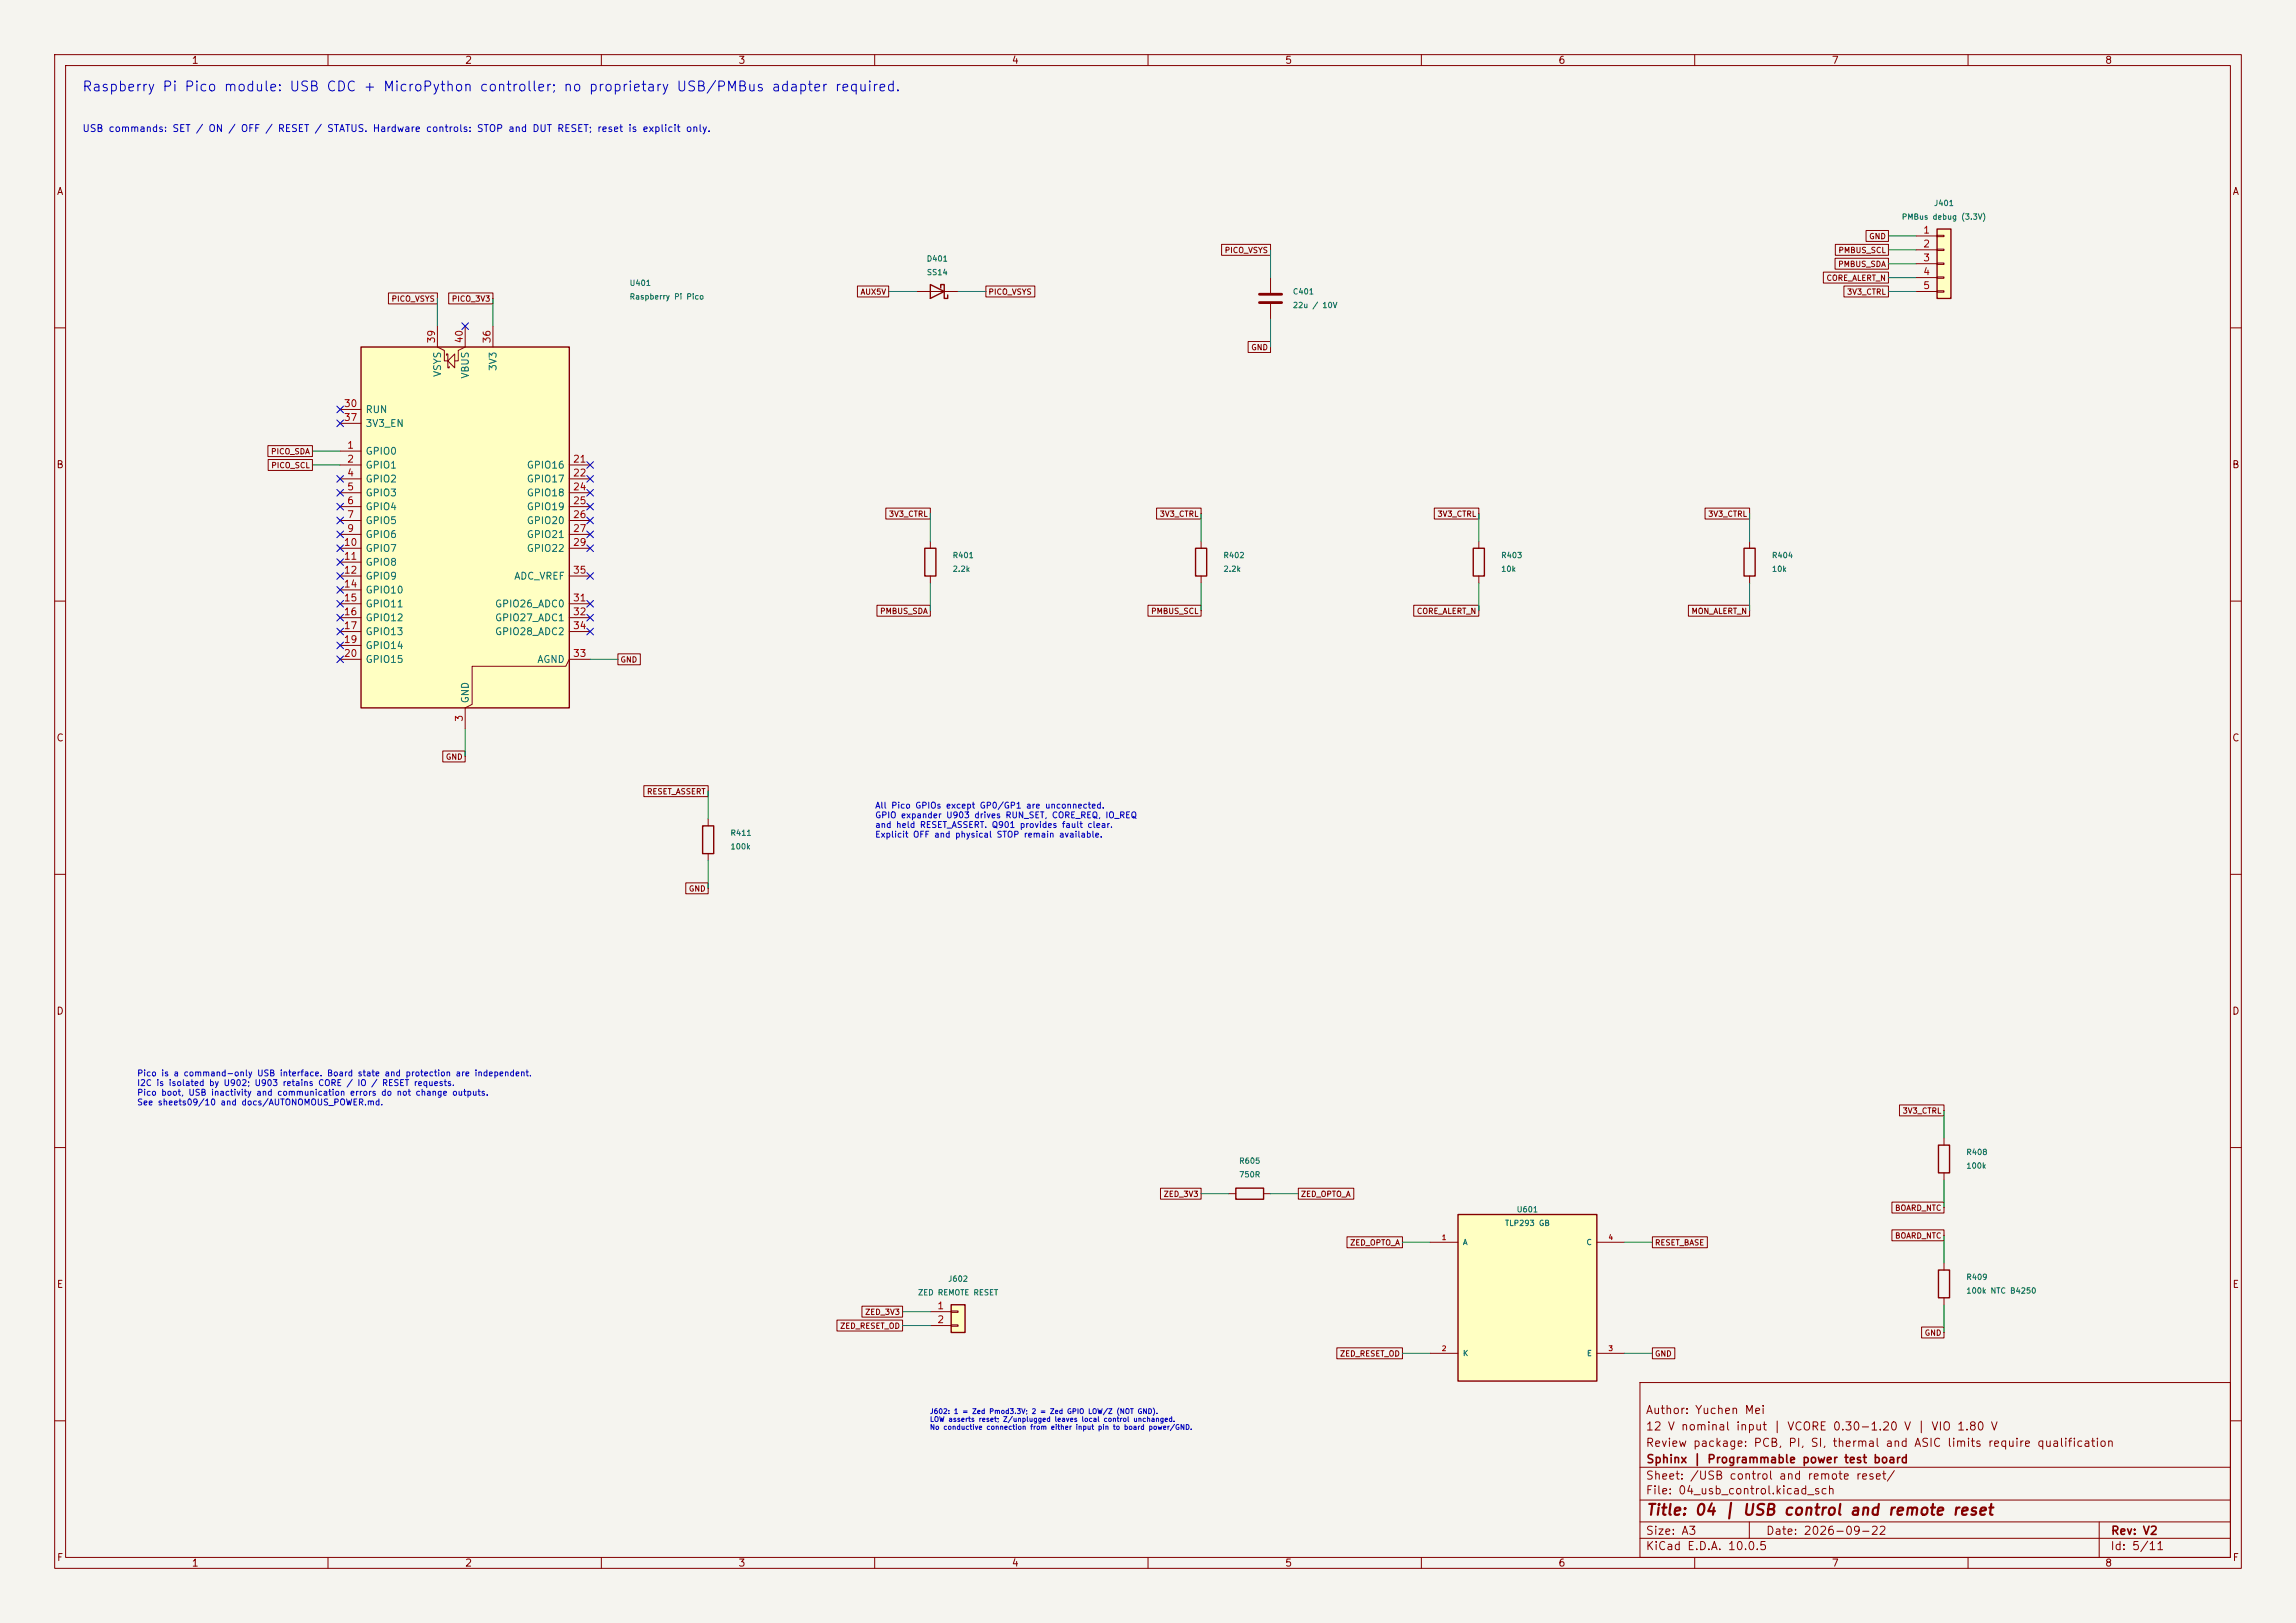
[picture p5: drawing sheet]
<svg xmlns="http://www.w3.org/2000/svg" width="420mm" height="297mm" viewBox="0 0 420 297" stroke-linecap="round" stroke-linejoin="round" font-family="sans-serif">
<defs><g id="words">
<text font-size="2" fill="#840000" x="301" y="277.8">Title: 04 | USB control and remote reset</text>
<text font-size="1.8" fill="#0000c2" x="14.9" y="17.2">Raspberry Pi Pico module: USB CDC + MicroPython controller; no proprietary USB/PMBus adapter required.</text>
<g font-size="1.5" fill="#840000">
<text x="300.9" y="262.1">12 V nominal input | VCORE 0.30-1.20 V | VIO 1.80 V</text>
<text x="300.9" y="259.1">Author: Yuchen Mei</text>
<text x="300.9" y="265.1">Review package: PCB, PI, SI, thermal and ASIC limits require qualification</text>
<text x="301" y="268.1">Sphinx | Programmable power test board</text>
<text x="300.9" y="273.8">File: 04_usb_control.kicad_sch</text>
<text x="300.9" y="271.1">Sheet: /USB control and remote reset/</text>
<text x="300.9" y="281.2">Size: A3</text>
<text x="322.9" y="281.2">Date: 2026-09-22</text>
<text x="386" y="281.2">Rev: V2</text>
<text x="300.9" y="284">KiCad E.D.A. 10.0.5</text>
<text x="385.9" y="284">Id: 5/11</text>
</g>
<g font-size="1.3" fill="#840000">
<text x="35" y="12">1</text>
<text x="85" y="12">2</text>
<text x="135" y="12">3</text>
<text x="185" y="12">4</text>
<text x="235" y="12">5</text>
<text x="285" y="12">6</text>
<text x="335" y="12">7</text>
<text x="385" y="12">8</text>
<text x="10.3" y="36">A</text>
<text x="408.3" y="36">A</text>
<text x="10.2" y="86">B</text>
<text x="408.2" y="86">B</text>
<text x="10.2" y="136">C</text>
<text x="408.2" y="136">C</text>
<text x="10.2" y="186">D</text>
<text x="408.2" y="186">D</text>
<text x="10.3" y="236">E</text>
<text x="408.3" y="236">E</text>
<text x="10.3" y="286">F</text>
<text x="35" y="287">1</text>
<text x="85" y="287">2</text>
<text x="135" y="287">3</text>
<text x="185" y="287">4</text>
<text x="235" y="287">5</text>
<text x="285" y="287">6</text>
<text x="335" y="287">7</text>
<text x="385" y="287">8</text>
<text x="408.3" y="286">F</text>
</g>
<text font-size="1.3" fill="#0000c2" x="15" y="24.5">USB commands: SET / ON / OFF / RESET / STATUS. Hardware controls: STOP and DUT RESET; reset is explicit only.</text>
<g font-size="1.3" fill="#a90000">
<text x="351.7" y="43">1</text>
<text x="351.7" y="45.6">2</text>
<text x="351.7" y="48.1">3</text>
<text x="351.7" y="50.7">4</text>
<text x="351.7" y="53.2">5</text>
<text x="79.9" y="62.9" transform="rotate(-90 79.9 62.9)">39</text>
<text x="85" y="62.9" transform="rotate(-90 85 62.9)">40</text>
<text x="90" y="62.9" transform="rotate(-90 90 62.9)">36</text>
<text x="62.8" y="74.8">30</text>
<text x="62.8" y="77.3">37</text>
<text x="63.4" y="82.4">1</text>
<text x="63.4" y="85">2</text>
<text x="63.4" y="87.5">4</text>
<text x="104.7" y="85">21</text>
<text x="104.7" y="87.5">22</text>
<text x="63.4" y="90">5</text>
<text x="63.4" y="92.6">6</text>
<text x="63.4" y="95.1">7</text>
<text x="104.7" y="90">24</text>
<text x="104.7" y="92.6">25</text>
<text x="104.7" y="95.1">26</text>
<text x="62.8" y="100.2">10</text>
<text x="63.4" y="97.7">9</text>
<text x="104.7" y="97.7">27</text>
<text x="104.7" y="100.2">29</text>
<text x="62.8" y="102.7">11</text>
<text x="62.8" y="105.3">12</text>
<text x="62.8" y="107.8">14</text>
<text x="104.7" y="105.3">35</text>
<text x="62.8" y="110.4">15</text>
<text x="62.8" y="112.9">16</text>
<text x="104.7" y="110.4">31</text>
<text x="104.7" y="112.9">32</text>
<text x="62.8" y="115.4">17</text>
<text x="62.8" y="118">19</text>
<text x="104.7" y="115.4">34</text>
<text x="62.8" y="120.5">20</text>
<text x="104.7" y="120.5">33</text>
<text x="85" y="132.2" transform="rotate(-90 85 132.2)">3</text>
<text x="171.4" y="239.9">1</text>
<text x="171.4" y="242.4">2</text>
</g>
<g font-size="1.3" fill="#006464">
<text x="81" y="69.1" transform="rotate(-90 81 69.1)">VSYS</text>
<text x="86.1" y="69.4" transform="rotate(-90 86.1 69.4)">VBUS</text>
<text x="91.1" y="68" transform="rotate(-90 91.1 68)">3V3</text>
<text x="66.8" y="75.9">RUN</text>
<text x="66.8" y="83.5">GPIO0</text>
<text x="66.8" y="78.4">3V3_EN</text>
<text x="66.8" y="86.1">GPIO1</text>
<text x="66.8" y="88.6">GPIO2</text>
<text x="96.3" y="86.1">GPIO16</text>
<text x="96.3" y="88.6">GPIO17</text>
<text x="66.8" y="91.1">GPIO3</text>
<text x="66.8" y="93.7">GPIO4</text>
<text x="96.3" y="91.1">GPIO18</text>
<text x="96.3" y="93.7">GPIO19</text>
<text x="66.8" y="96.2">GPIO5</text>
<text x="66.8" y="98.8">GPIO6</text>
<text x="66.8" y="101.3">GPIO7</text>
<text x="96.3" y="96.2">GPIO20</text>
<text x="96.3" y="98.8">GPIO21</text>
<text x="96.3" y="101.3">GPIO22</text>
<text x="66.8" y="103.8">GPIO8</text>
<text x="66.8" y="106.4">GPIO9</text>
<text x="94" y="106.4">ADC_VREF</text>
<text x="66.8" y="108.9">GPIO10</text>
<text x="66.8" y="111.5">GPIO11</text>
<text x="66.8" y="114">GPIO12</text>
<text x="90.5" y="111.5">GPIO26_ADC0</text>
<text x="90.5" y="114">GPIO27_ADC1</text>
<text x="66.8" y="116.5">GPIO13</text>
<text x="66.8" y="119.1">GPIO14</text>
<text x="90.5" y="116.5">GPIO28_ADC2</text>
<text x="66.8" y="121.6">GPIO15</text>
<text x="98.2" y="121.6">AGND</text>
<text x="86.1" y="128.8" transform="rotate(-90 86.1 128.8)">GND</text>
</g>
<g font-size="1.1" fill="#0000c2">
<text x="160" y="148.2">All Pico GPIOs except GP0/GP1 are unconnected.</text>
<text x="160" y="150">GPIO expander U903 drives RUN_SET, CORE_REQ, IO_REQ</text>
<text x="160" y="151.8">and held RESET_ASSERT. Q901 provides fault clear.</text>
<text x="160" y="153.5">Explicit OFF and physical STOP remain available.</text>
<text x="25" y="197.2">Pico is a command-only USB interface. Board state and protection are independent.</text>
<text x="25" y="199">I2C is isolated by U902; U903 retains CORE / IO / RESET requests.</text>
<text x="25" y="200.8">Pico boot, USB inactivity and communication errors do not change outputs.</text>
<text x="25" y="202.5">See sheets09/10 and docs/AUTONOMOUS_POWER.md.</text>
</g>
<g font-size="1" fill="#006464">
<text x="347.8" y="40.4">PMBus debug (3.3V)</text>
<text x="353.7" y="37.9">J401</text>
<text x="115.1" y="52.5">U401</text>
<text x="169.4" y="48.1">D401</text>
<text x="169.4" y="50.6">SS14</text>
<text x="115.1" y="55">Raspberry Pi Pico</text>
<text x="236.4" y="54.1">C401</text>
<text x="236.4" y="56.6">22u / 10V</text>
<text x="174.2" y="102.4">R401</text>
<text x="174.2" y="104.9">2.2k</text>
<text x="223.7" y="102.4">R402</text>
<text x="223.7" y="104.9">2.2k</text>
<text x="274.5" y="102.4">R403</text>
<text x="274.5" y="104.9">10k</text>
<text x="324" y="102.4">R404</text>
<text x="324" y="104.9">10k</text>
<text x="133.5" y="153.2">R411</text>
<text x="133.5" y="155.7">100k</text>
<text x="226.6" y="213.2">R605</text>
<text x="226.6" y="215.7">750R</text>
<text x="359.6" y="211.6">R408</text>
<text x="359.6" y="214.1">100k</text>
<text x="275.2" y="224.6">TLP293 GB</text>
<text x="277.3" y="222.1">U601</text>
<text x="267.5" y="228.1">A</text>
<text x="290.1" y="228.1">C</text>
<text x="167.8" y="237.3">ZED REMOTE RESET</text>
<text x="173.4" y="234.8">J602</text>
<text x="359.6" y="234.5">R409</text>
<text x="359.6" y="237">100k NTC B4250</text>
<text x="267.5" y="248.4">K</text>
<text x="290.2" y="248.4">E</text>
</g>
<g font-size="1" fill="#840000">
<text x="223.9" y="46.5">PICO_VSYS</text>
<text x="336.2" y="46.5">PMBUS_SCL</text>
<text x="341.8" y="44">GND</text>
<text x="334" y="51.6">CORE_ALERT_N</text>
<text x="336.2" y="49.1">PMBUS_SDA</text>
<text x="71.5" y="55.4">PICO_VSYS</text>
<text x="82.5" y="55.4">PICO_3V3</text>
<text x="157.3" y="54.2">AUX5V</text>
<text x="180.7" y="54.2">PICO_VSYS</text>
<text x="337.8" y="54.2">3V3_CTRL</text>
<text x="228.8" y="64.3">GND</text>
<text x="49.5" y="83.4">PICO_SDA</text>
<text x="49.5" y="85.9">PICO_SCL</text>
<text x="162.5" y="94.8">3V3_CTRL</text>
<text x="212" y="94.8">3V3_CTRL</text>
<text x="262.8" y="94.8">3V3_CTRL</text>
<text x="312.4" y="94.8">3V3_CTRL</text>
<text x="160.9" y="112.6">PMBUS_SDA</text>
<text x="210.5" y="112.6">PMBUS_SCL</text>
<text x="259.1" y="112.6">CORE_ALERT_N</text>
<text x="309.3" y="112.6">MON_ALERT_N</text>
<text x="113.4" y="121.5">GND</text>
<text x="81.5" y="139.3">GND</text>
<text x="118.3" y="145.6">RESET_ASSERT</text>
<text x="125.9" y="163.4">GND</text>
<text x="347.9" y="204">3V3_CTRL</text>
<text x="212.8" y="219.3">ZED_3V3</text>
<text x="237.9" y="219.3">ZED_OPTO_A</text>
<text x="346.5" y="221.8">BOARD_NTC</text>
<text x="346.5" y="226.9">BOARD_NTC</text>
<text x="246.9" y="228.2">ZED_OPTO_A</text>
<text x="302.6" y="228.2">RESET_BASE</text>
<text x="153.6" y="243.4">ZED_RESET_OD</text>
<text x="158.1" y="240.9">ZED_3V3</text>
<text x="352" y="244.7">GND</text>
<text x="245" y="248.5">ZED_RESET_OD</text>
<text x="302.6" y="248.5">GND</text>
</g>
<g font-size=".9" fill="#a90000">
<text x="263.6" y="227.1">1</text>
<text x="294.1" y="227.1">4</text>
<text x="263.6" y="247.4">2</text>
<text x="294.1" y="247.4">3</text>
</g>
<g font-size=".9" fill="#0000c2">
<text x="170" y="259">J602: 1 = Zed Pmod3.3V; 2 = Zed GPIO LOW/Z (NOT GND).</text>
<text x="170" y="260.4">LOW asserts reset; Z/unplugged leaves local control unchanged.</text>
<text x="170" y="261.9">No conductive connection from either input pin to board power/GND.</text>
</g>
</g></defs>
<path d="M0 0h420v297h-420z" fill="#f5f4ef" stroke="#f5f4ef" stroke-width=".18"/>
<g fill="none" stroke="#840000" stroke-width=".18">
<path d="M10 10h400v277h-400zM12 12h396v273h-396zM60 10v2M110 10v2M160 10v2M210 10v2M260 10v2M310 10v2M360 10v2M10 60h2M408 60h2M10 110h2"/>
<path d="M408 110h2M10 160h2M129.5 149.9v1.2M129.5 156.2v1.3M408 160h2M10 210h2M224.8 218.4h1.3M231.1 218.4h1.3M355.6 208.3v1.3M355.6 214.6v1.3M408 210h2M355.6 231.1v1.3"/>
<path d="M355.6 237.5v1.3M300 253h108v32h-108zM10 260h2M300 278.5h108M300 274.5h108M300 268.5h108M320 278.5v3M384 278.5v6.5M408 260h2M60 285v2M110 285v2M160 285v2"/>
<path d="M210 285v2M260 285v2M300 281.5h108M310 285v2M360 285v2"/>
</g>
<path d="M128.5 151.1h2.1v5.1h-2.1zM226.1 217.4h5v2.1h-5zM354.6 209.6h2v5h-2zM354.6 232.4h2v5.1h-2z" fill="none" stroke="#840000" stroke-width=".25"/>
<path d="M354.3 41.9h2.6v12.7h-2.6z" fill="#ffffc2"/>
<path d="M354.3 41.9h2.6v12.7h-2.6zM169.2 100.3h2v5.1h-2zM218.7 100.3h2v5.1h-2zM269.5 100.3h2v5.1h-2zM319 100.3h2.1v5.1h-2.1z" fill="none" stroke="#840000" stroke-width=".25"/>
<g fill="none" stroke="#840000" stroke-width=".18">
<path d="M350.5 43.2h3.8M350.5 45.7h3.8M350.5 48.3h3.8M350.5 50.8h3.8M350.5 53.3h3.8M354.3 43.1h1.3v.2h-1.3zM354.3 45.6h1.3v.2h-1.3zM354.3 48.1h1.3v.3h-1.3zM354.3 50.7h1.3v.2h-1.3zM354.3 53.2h1.3v.3h-1.3zM170.2 99.1v1.2M219.7 99.1v1.2"/>
<path d="M270.5 99.1v1.2M320 99.1v1.2M170.2 105.4v1.3M219.7 105.4v1.3M270.5 105.4v1.3M320 105.4v1.3"/>
</g>
<path d="M174 238.8h2.5v5h-2.5z" fill="#ffffc2"/>
<path d="M170.2 52.1l2.5 1.2-2.5 1.3zM172.1 52.7v-.6h.6v2.5h.7v-.6M174 238.8h2.5v5h-2.5z" fill="none" stroke="#840000" stroke-width=".25"/>
<path d="M167.6 53.3h7.7M232.4 50.8v2.8M232.4 55.6v2.8M174 239.9h1.3v.3h-1.3zM170.2 240h3.8M170.2 242.6h3.8M174 242.4h1.3v.3h-1.3z" fill="none" stroke="#840000" stroke-width=".18"/>
<path d="M230.4 53.8h4M230.4 55.4h4" fill="none" stroke="#840000" stroke-width=".51"/>
<path d="M266.7 222.2h25.4v30.5h-25.4z" fill="#ffffc2"/>
<path d="M266.7 222.2h25.4v30.5h-25.4z" fill="none" stroke="#840000" stroke-width=".25"/>
<path d="M261.6 227.3h5.1M292.1 227.3h5.1M261.6 247.6h5.1M292.1 247.6h5.1" fill="none" stroke="#840000" stroke-width=".18"/>
<path d="M66 63.5h38.1v66h-38.1z" fill="#ffffc2"/>
<path d="M66 63.5h38.1v66h-38.1z" fill="none" stroke="#840000" stroke-width=".25"/>
<g fill="none" stroke="#840000" stroke-width=".18">
<path d="M71.1 53.6h8.9v2h-8.9zM80 59.7v3.8l1.3 .6v1.9h.6M82.1 53.6h8.1v2h-8.1zM85.1 59.7v3.8l-1.3 .6v1.9h-.6M90.2 59.7v3.8M156.8 52.3h5.8v2h-5.8zM180.3 52.3h9v2h-9zM223.5 44.7h8.9v2h-8.9zM333.5 49.8h11.9v2h-11.9zM335.7 47.3h9.7v2h-9.7zM335.7 44.7h9.7v2h-9.7zM337.3 52.3h8.1v2h-8.1z"/>
<path d="M341.3 42.2h4.1v2h-4.1zM62.2 74.9h3.8M62.2 77.5h3.8M81.7 65v-.2h.2v2.5h.3v-.2M81.9 66l1.3-1.2v2.5zM228.3 62.5h4.1v2h-4.1zM49 81.5h8.1v2.1h-8.1zM49.1 84.1h8v2h-8zM62.2 82.6h3.8M62.2 85.1h3.8M62.2 87.6h3.8M62.2 90.2h3.8"/>
<path d="M62.2 92.7h3.8M62.2 95.3h3.8M62.2 97.8h3.8M104.1 85.1h3.8M104.1 87.6h3.8M104.1 90.2h3.8M104.1 92.7h3.8M104.1 95.3h3.8M104.1 97.8h3.8M162 93h8.2v2h-8.2zM211.6 93h8.1v2h-8.1zM262.4 93h8.1v2h-8.1z"/>
<path d="M311.9 93h8.1v2h-8.1zM62.2 100.3h3.8M62.2 102.9h3.8M62.2 105.4h3.8M62.2 108h3.8M62.2 110.5h3.8M62.2 113h3.8M62.2 115.6h3.8M62.2 118.1h3.8M104.1 100.3h3.8M104.1 105.4h3.8M104.1 110.5h3.8"/>
<path d="M104.1 113h3.8M104.1 115.6h3.8M113 119.6h4.1v2.1h-4.1zM160.4 110.8h9.8v2h-9.8zM210 110.8h9.7v2h-9.7zM258.6 110.8h11.9v2h-11.9zM308.8 110.8h11.2v2h-11.2zM62.2 120.7h3.8M81 137.4h4.1v2h-4.1zM107.9 120.7h-3.8l-.6 1.2h-17.1v7l-1.3 .6v3.9M117.8 143.8h11.7v2h-11.7zM125.4 161.6h4.1v2h-4.1z"/>
<path d="M212.3 217.4h7.4v2h-7.4zM237.5 217.4h10.1v2h-10.1zM346.1 220h9.5v2h-9.5zM347.5 202.2h8.1v2h-8.1zM157.7 239h7.4v2h-7.4zM246.4 226.3h10.1v2h-10.1zM302.3 226.3h10v2h-10zM346.1 225.1h9.5v2h-9.5zM153.1 241.6h12v2h-12zM244.5 246.6h12v2.1h-12zM302.3 246.6h4.1v2.1h-4.1zM351.5 242.8h4.1v2h-4.1z"/>
</g>
<g fill="none" stroke="#009600" stroke-width=".18">
<path d="M80 54.6v5.1M90.2 54.6v5.1M162.6 53.3h5M175.3 53.3h5M232.4 45.7v5.1M232.4 58.4v5.1M345.4 53.3h5.1M345.4 43.2h5.1M345.4 45.7h5.1M345.4 48.3h5.1M345.4 50.8h5.1M57.1 85.1h5.1"/>
<path d="M57.1 82.6h5.1M170.2 94v5.1M219.7 94v5.1M270.5 94v5.1M320 94v5.1M170.2 106.7v5.1M219.7 106.7v5.1M270.5 106.7v5.1M320 106.7v5.1M85.1 133.4v5M107.9 120.7h5.1M129.5 144.8v5.1"/>
<path d="M129.5 157.5v5.1M219.7 218.4h5.1M232.4 218.4h5.1M355.6 203.2v5.1M355.6 215.9v5.1M256.5 227.3h5.1M297.2 227.3h5.1M355.6 226.1v5M355.6 238.8v5M165.1 240h5.1M165.1 242.6h5.1M256.5 247.6h5.1"/>
<path d="M297.2 247.6h5.1"/>
</g>
<g fill="none" stroke="#000084" stroke-width=".18">
<path d="M84.5 59.1l1.2 1.2M85.7 59.1l-1.2 1.2M61.6 74.3l1.2 1.2M61.6 76.9l1.2 1.2M62.8 74.3l-1.2 1.2M62.8 76.9l-1.2 1.2M61.6 99.7l1.2 1.2M61.6 97.2l1.2 1.2M61.6 94.6l1.2 1.3M61.6 92.1l1.2 1.2M61.6 89.6l1.2 1.2M61.6 87l1.2 1.2"/>
<path d="M62.8 99.7l-1.2 1.2M62.8 97.2l-1.2 1.2M62.8 94.6l-1.2 1.3M62.8 92.1l-1.2 1.2M62.8 89.6l-1.2 1.2M62.8 87l-1.2 1.2M107.3 97.2l1.3 1.2M107.3 99.7l1.3 1.2M107.3 94.6l1.3 1.3M107.3 92.1l1.3 1.2M107.3 89.6l1.3 1.2M107.3 87l1.3 1.2"/>
<path d="M107.3 84.5l1.3 1.2M108.6 97.2l-1.3 1.2M108.6 99.7l-1.3 1.2M108.6 94.6l-1.3 1.3M108.6 92.1l-1.3 1.2M108.6 89.6l-1.3 1.2M108.6 87l-1.3 1.2M108.6 84.5l-1.3 1.2M61.6 117.5l1.2 1.2M61.6 102.3l1.2 1.2M61.6 112.4l1.2 1.2M61.6 109.9l1.2 1.2"/>
<path d="M61.6 107.3l1.2 1.3M61.6 104.8l1.2 1.2M61.6 115l1.2 1.2M62.8 117.5l-1.2 1.2M62.8 102.3l-1.2 1.2M62.8 112.4l-1.2 1.2M62.8 109.9l-1.2 1.2M62.8 107.3l-1.2 1.3M62.8 104.8l-1.2 1.2M62.8 115l-1.2 1.2M107.3 109.9l1.3 1.2M107.3 115l1.3 1.2"/>
<path d="M107.3 104.8l1.3 1.2M107.3 112.4l1.3 1.2M108.6 109.9l-1.3 1.2M108.6 115l-1.3 1.2M108.6 104.8l-1.3 1.2M108.6 112.4l-1.3 1.2M61.6 120l1.2 1.3M62.8 120l-1.2 1.3"/>
</g>
<use href="#words"/>
</svg>
